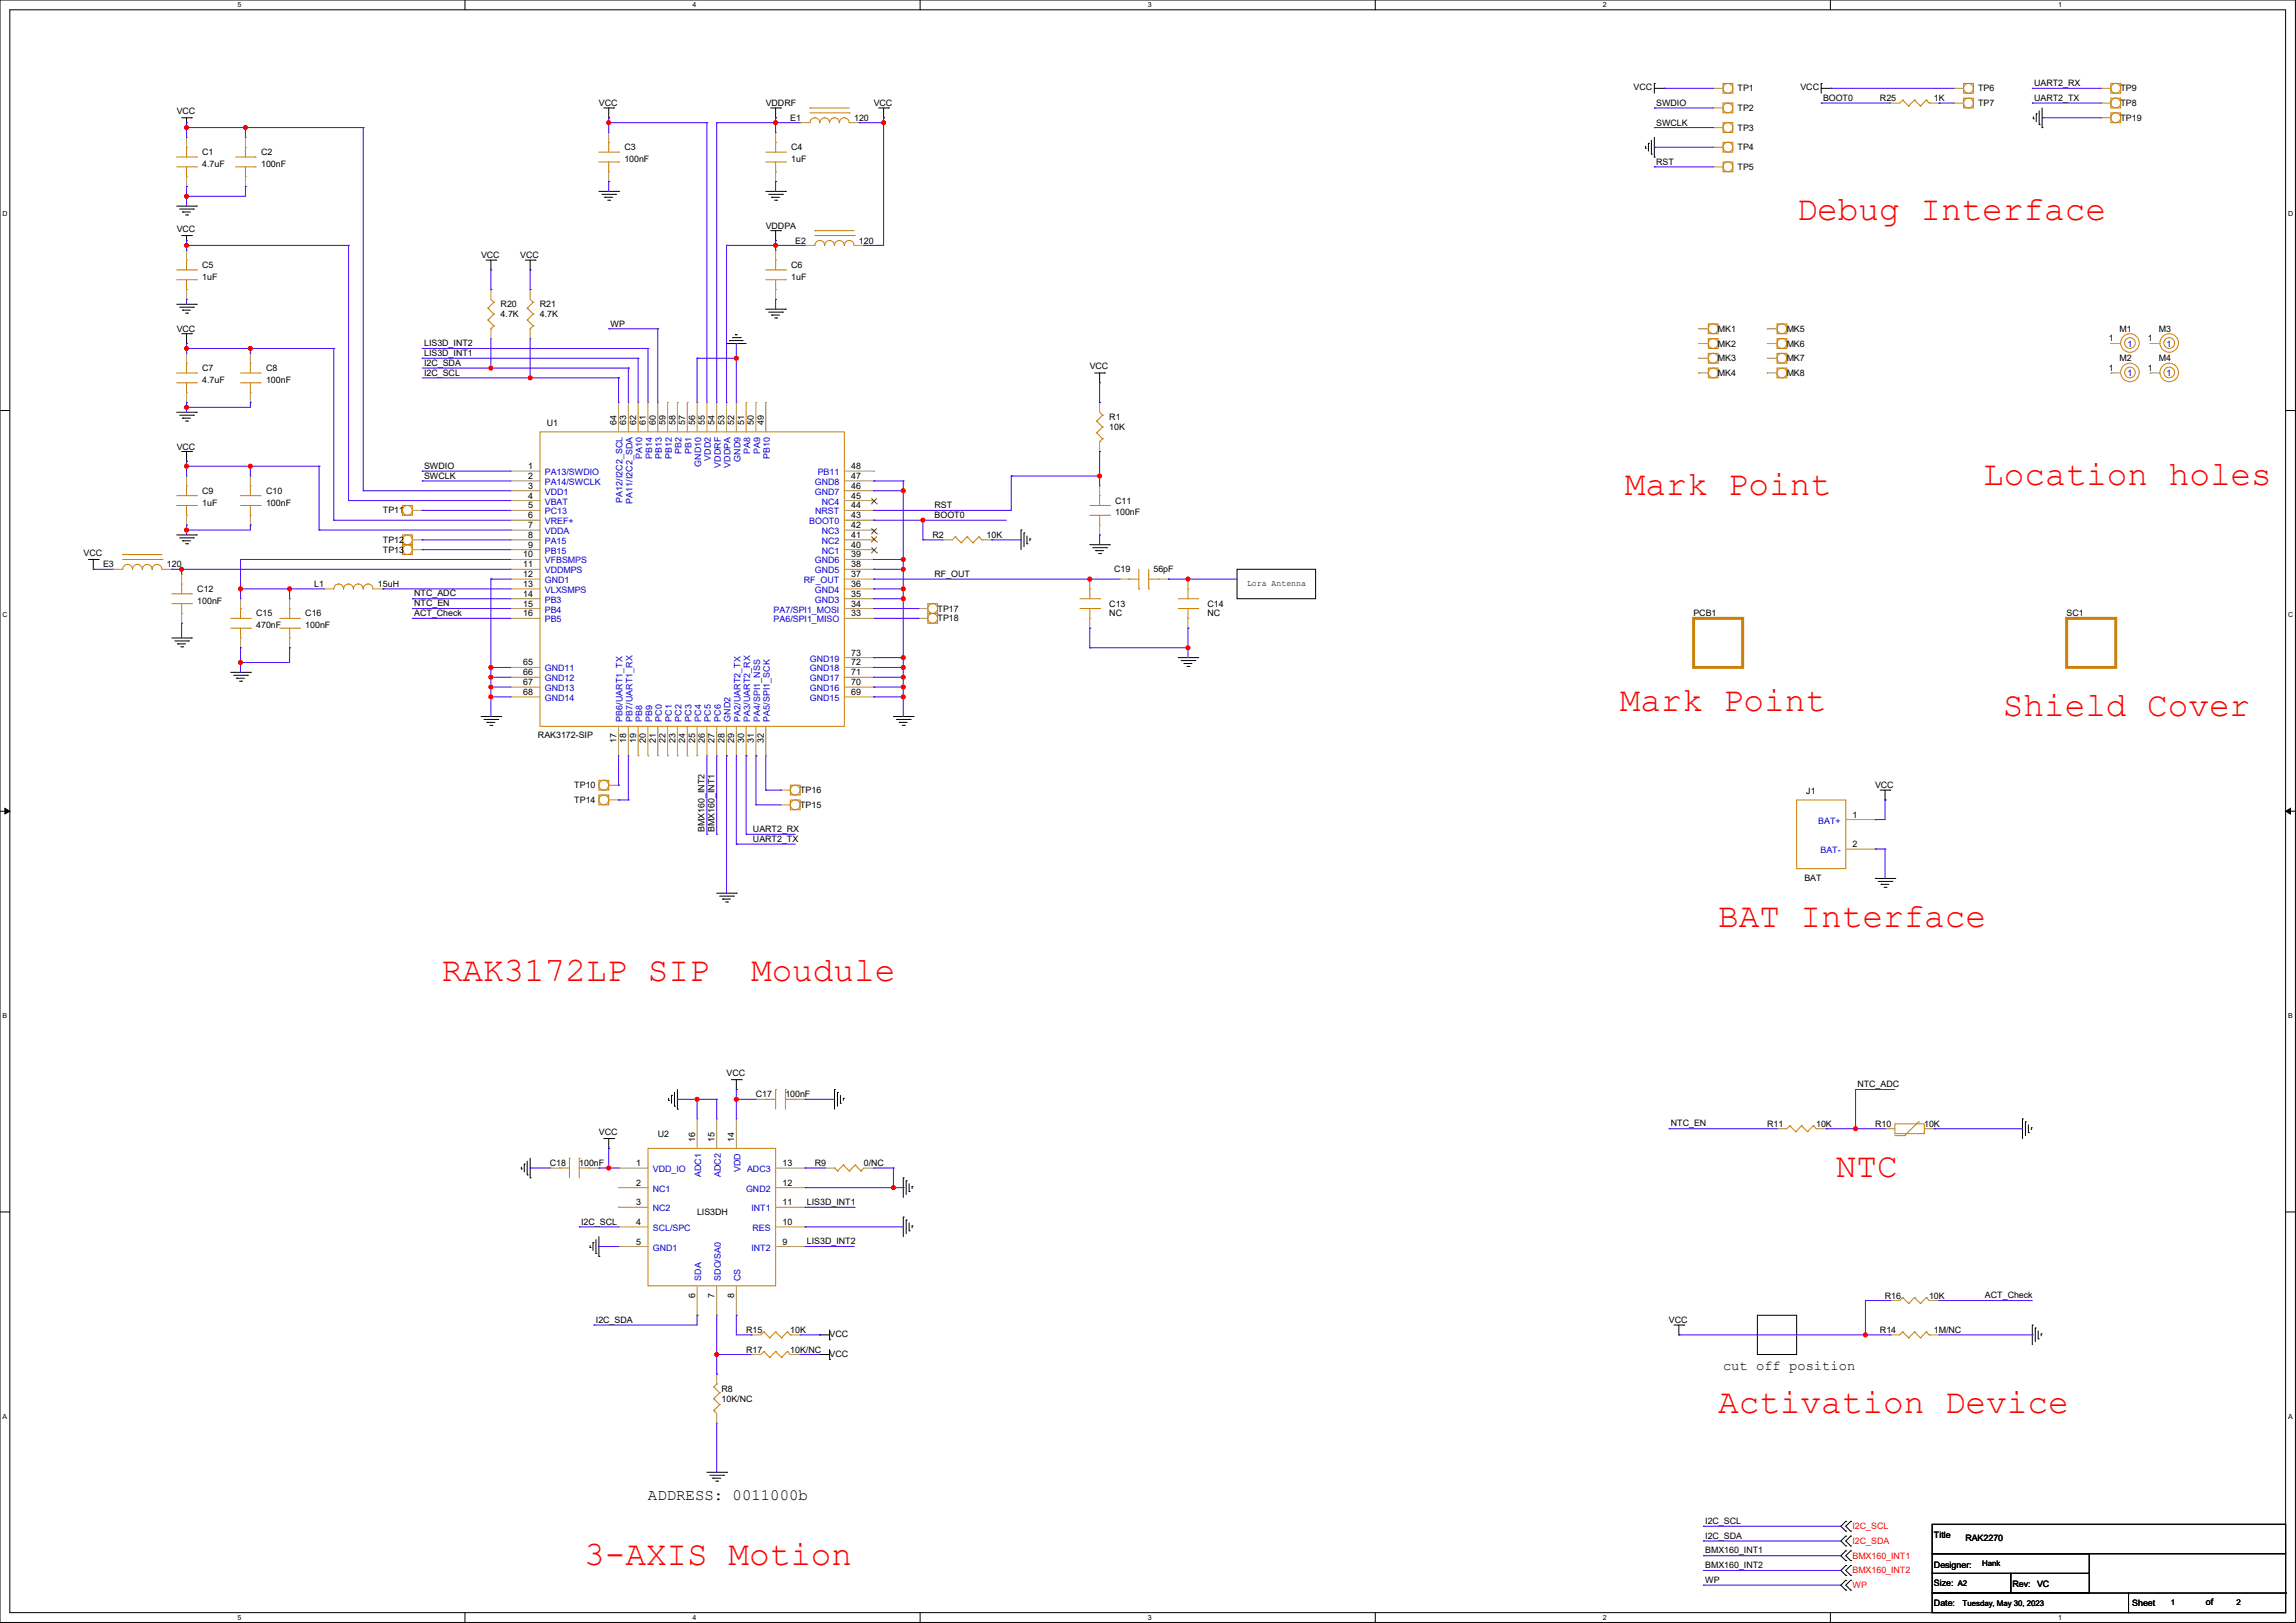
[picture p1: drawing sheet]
<svg xmlns="http://www.w3.org/2000/svg" width="297mm" height="210mm" viewBox="0 0 297 210" stroke-linecap="round" stroke-linejoin="round" font-family="sans-serif">
<defs><g id="words">
<g font-size="4.4" fill="#f00">
<text x="232.4" y="28.5">Debug Interface</text>
<text x="210.2" y="64">Mark Point</text>
<text x="256.5" y="62.8">Location holes</text>
<text x="209.6" y="92">Mark Point</text>
<text x="259.1" y="92.6">Shield Cover</text>
<text x="222.2" y="119.9">BAT Interface</text>
<text x="57.1" y="126.9">RAK3172LP SIP</text>
<text x="97.2" y="126.9">Moudule</text>
<text x="237.5" y="152.3">NTC</text>
<text x="222.2" y="182.8">Activation Device</text>
<text x="75.6" y="202.5">3-AXIS Motion</text>
</g>
<text font-size="2" x="83.8" y="194">ADDRESS: 0011000b</text>
<text font-size="1.8" x="222.9" y="177.3">cut off position</text>
<g font-size="1.1">
<text x="211.3" y="11.7">VCC</text>
<text x="224.8" y="11.8">TP1</text>
<text x="232.9" y="11.7">VCC</text>
<text x="255.9" y="11.8">TP6</text>
<text x="263.1" y="11.1">UART2_RX</text>
<text x="274.3" y="11.8">TP9</text>
<text x="22.9" y="14.7">VCC</text>
<text x="77.5" y="13.7">VCC</text>
<text x="99.1" y="13.7">VDDRF</text>
<text x="102.2" y="15.6">E1</text>
<text x="110.5" y="15.6">120</text>
<text x="113" y="13.7">VCC</text>
<text x="214.2" y="13.7">SWDIO</text>
<text x="214.2" y="16.3">SWCLK</text>
<text x="224.8" y="16.9">TP3</text>
<text x="224.8" y="14.4">TP2</text>
<text x="235.8" y="13.1">BOOT0</text>
<text x="243.2" y="13.1">R25</text>
<text x="250.2" y="13.1">1K</text>
<text x="255.9" y="13.7">TP7</text>
<text x="263.1" y="13">UART2_TX</text>
<text x="274.3" y="13.7">TP8</text>
<text x="274.3" y="15.6">TP19</text>
<text x="26.2" y="20.1">C1</text>
<text x="26.2" y="21.6">4.7uF</text>
<text x="33.8" y="20.1">C2</text>
<text x="33.8" y="21.6">100nF</text>
<text x="80.8" y="19.4">C3</text>
<text x="80.8" y="21">100nF</text>
<text x="102.4" y="19.4">C4</text>
<text x="102.4" y="21">1uF</text>
<text x="214.2" y="21.3">RST</text>
<text x="224.8" y="22">TP5</text>
<text x="224.8" y="19.4">TP4</text>
<text x="22.9" y="30">VCC</text>
<text x="99.1" y="29.6">VDDPA</text>
<text x="26.2" y="34.7">C5</text>
<text x="62.2" y="33.4">VCC</text>
<text x="67.3" y="33.4">VCC</text>
<text x="102.4" y="34.7">C6</text>
<text x="102.9" y="31.5">E2</text>
<text x="111.1" y="31.5">120</text>
<text x="26.2" y="36.2">1uF</text>
<text x="64.8" y="39.8">R20</text>
<text x="64.8" y="41">4.7K</text>
<text x="69.8" y="39.8">R21</text>
<text x="69.8" y="41">4.7K</text>
<text x="102.4" y="36.2">1uF</text>
<text x="22.9" y="42.9">VCC</text>
<text x="54.9" y="47.3">I2C_SDA</text>
<text x="54.9" y="46">LIS3D_INT1</text>
<text x="54.9" y="44.8">LIS3D_INT2</text>
<text x="79" y="42.3">WP</text>
<text x="141" y="47.8">VCC</text>
<text x="222.2" y="46.7">MK3</text>
<text x="222.2" y="44.8">MK2</text>
<text x="222.2" y="42.9">MK1</text>
<text x="231.1" y="46.7">MK7</text>
<text x="231.1" y="44.8">MK6</text>
<text x="231.1" y="42.9">MK5</text>
<text x="272.8" y="48">1</text>
<text x="272.8" y="44.2">1</text>
<text x="274.2" y="46.7">M2</text>
<text x="274.2" y="42.9">M1</text>
<text x="277.9" y="48">1</text>
<text x="277.9" y="44.2">1</text>
<text x="279.2" y="46.7">M4</text>
<text x="279.2" y="42.9">M3</text>
<text x="26.2" y="48">C7</text>
<text x="26.2" y="49.5">4.7uF</text>
<text x="34.4" y="48">C8</text>
<text x="34.4" y="49.5">100nF</text>
<text x="54.9" y="48.6">I2C_SCL</text>
<text x="222.2" y="48.7">MK4</text>
<text x="231.1" y="48.7">MK8</text>
<text x="22.9" y="58.2">VCC</text>
<text x="70.7" y="55.1">U1</text>
<text x="79.7" y="55" transform="rotate(-90 79.7 55)">64</text>
<text x="81" y="55" transform="rotate(-90 81 55)">63</text>
<text x="82.3" y="55" transform="rotate(-90 82.3 55)">62</text>
<text x="83.6" y="55" transform="rotate(-90 83.6 55)">61</text>
<text x="84.8" y="55" transform="rotate(-90 84.8 55)">60</text>
<text x="86.1" y="55" transform="rotate(-90 86.1 55)">59</text>
<text x="87.4" y="55" transform="rotate(-90 87.4 55)">58</text>
<text x="88.6" y="55" transform="rotate(-90 88.6 55)">57</text>
<text x="89.9" y="55" transform="rotate(-90 89.9 55)">56</text>
<text x="91.2" y="55" transform="rotate(-90 91.2 55)">55</text>
<text x="92.4" y="55" transform="rotate(-90 92.4 55)">54</text>
<text x="93.7" y="55" transform="rotate(-90 93.7 55)">53</text>
<text x="95" y="55" transform="rotate(-90 95 55)">52</text>
<text x="96.3" y="55" transform="rotate(-90 96.3 55)">51</text>
<text x="97.5" y="55" transform="rotate(-90 97.5 55)">50</text>
<text x="98.8" y="55" transform="rotate(-90 98.8 55)">49</text>
<text x="143.5" y="54.4">R1</text>
<text x="143.5" y="55.6">10K</text>
<text x="26.2" y="63.9">C9</text>
<text x="26.2" y="65.4">1uF</text>
<text x="34.4" y="63.9">C10</text>
<text x="34.4" y="65.4">100nF</text>
<text x="54.9" y="60.7">SWDIO</text>
<text x="54.9" y="62">SWCLK</text>
<text x="68.3" y="60.7">1</text>
<text x="68.3" y="62">2</text>
<text x="68.3" y="63.2">3</text>
<text x="68.3" y="64.5">4</text>
<text x="68.3" y="65.8">5</text>
<text x="110.1" y="65.8">44</text>
<text x="110.1" y="64.5">45</text>
<text x="110.1" y="63.2">46</text>
<text x="110.1" y="62">47</text>
<text x="110.1" y="60.7">48</text>
<text x="120.9" y="65.8">RST</text>
<text x="144.3" y="65.2">C11</text>
<text x="10.8" y="71.9">VCC</text>
<text x="49.5" y="66.4">TP11</text>
<text x="49.5" y="70.2">TP12</text>
<text x="49.5" y="71.5">TP13</text>
<text x="68.3" y="67">6</text>
<text x="68.3" y="68.3">7</text>
<text x="68.3" y="69.6">8</text>
<text x="68.3" y="70.9">9</text>
<text x="110.1" y="70.9">40</text>
<text x="110.1" y="69.6">41</text>
<text x="110.1" y="68.3">42</text>
<text x="110.1" y="67">43</text>
<text x="120.6" y="69.6">R2</text>
<text x="120.9" y="67.1">BOOT0</text>
<text x="127.6" y="69.6">10K</text>
<text x="144.3" y="66.7">100nF</text>
<text x="13.3" y="73.4">E3</text>
<text x="21.6" y="73.4">120</text>
<text x="25.5" y="76.6">C12</text>
<text x="40.6" y="76">L1</text>
<text x="48.9" y="76">15uH</text>
<text x="53.6" y="77.2">NTC_ADC</text>
<text x="67.7" y="72.1">10</text>
<text x="67.7" y="73.4">11</text>
<text x="67.7" y="74.7">12</text>
<text x="67.7" y="75.9">13</text>
<text x="67.7" y="77.2">14</text>
<text x="110.1" y="77.2">35</text>
<text x="110.1" y="75.9">36</text>
<text x="110.1" y="74.7">37</text>
<text x="110.1" y="73.4">38</text>
<text x="110.1" y="72.1">39</text>
<text x="120.9" y="74.6">RF_OUT</text>
<text x="144.1" y="74.1">C19</text>
<text x="149.2" y="74.1">56pF</text>
<text x="161.3" y="75.8">Lora Antenna</text>
<text x="25.5" y="78.1">100nF</text>
<text x="33.1" y="79.8">C15</text>
<text x="33.1" y="81.3">470nF</text>
<text x="39.5" y="79.8">C16</text>
<text x="39.5" y="81.3">100nF</text>
<text x="53.6" y="78.4">NTC_EN</text>
<text x="53.6" y="79.7">ACT_Check</text>
<text x="67.7" y="78.5">15</text>
<text x="67.7" y="79.7">16</text>
<text x="110.1" y="79.7">33</text>
<text x="110.1" y="78.5">34</text>
<text x="121.3" y="80.4">TP18</text>
<text x="121.3" y="79.1">TP17</text>
<text x="143.5" y="78.5">C13</text>
<text x="143.5" y="79.8">NC</text>
<text x="156.2" y="78.5">C14</text>
<text x="156.2" y="79.8">NC</text>
<text x="219.1" y="79.8">PCB1</text>
<text x="267.3" y="79.8">SC1</text>
<text x="67.7" y="86.1">65</text>
<text x="67.7" y="87.4">66</text>
<text x="67.7" y="88.6">67</text>
<text x="67.7" y="89.9">68</text>
<text x="110.1" y="89.9">69</text>
<text x="110.1" y="88.6">70</text>
<text x="110.1" y="87.4">71</text>
<text x="110.1" y="86.1">72</text>
<text x="110.1" y="84.8">73</text>
<text x="69.6" y="95.5">RAK3172-SIP</text>
<text x="74.3" y="102">TP10</text>
<text x="79.7" y="96.2" transform="rotate(-90 79.7 96.2)">17</text>
<text x="81" y="96.2" transform="rotate(-90 81 96.2)">18</text>
<text x="82.3" y="96.2" transform="rotate(-90 82.3 96.2)">19</text>
<text x="83.6" y="96.2" transform="rotate(-90 83.6 96.2)">20</text>
<text x="84.8" y="96.2" transform="rotate(-90 84.8 96.2)">21</text>
<text x="86.1" y="96.2" transform="rotate(-90 86.1 96.2)">22</text>
<text x="87.4" y="96.2" transform="rotate(-90 87.4 96.2)">23</text>
<text x="88.6" y="96.2" transform="rotate(-90 88.6 96.2)">24</text>
<text x="89.9" y="96.2" transform="rotate(-90 89.9 96.2)">25</text>
<text x="91.2" y="96.2" transform="rotate(-90 91.2 96.2)">26</text>
<text x="92.4" y="96.2" transform="rotate(-90 92.4 96.2)">27</text>
<text x="93.7" y="96.2" transform="rotate(-90 93.7 96.2)">28</text>
<text x="95" y="96.2" transform="rotate(-90 95 96.2)">29</text>
<text x="96.3" y="96.2" transform="rotate(-90 96.3 96.2)">30</text>
<text x="97.5" y="96.2" transform="rotate(-90 97.5 96.2)">31</text>
<text x="98.8" y="96.2" transform="rotate(-90 98.8 96.2)">32</text>
<text x="242.5" y="102">VCC</text>
<text x="74.3" y="103.9">TP14</text>
<text x="91.1" y="107.7" transform="rotate(-90 91.1 107.7)">BMX160_INT2</text>
<text x="92.4" y="107.7" transform="rotate(-90 92.4 107.7)">BMX160_INT1</text>
<text x="97.4" y="107.6">UART2_RX</text>
<text x="103.5" y="102.6">TP16</text>
<text x="103.5" y="104.5">TP15</text>
<text x="233.7" y="102.8">J1</text>
<text x="239.6" y="105.8">1</text>
<text x="97.4" y="108.9">UART2_TX</text>
<text x="233.4" y="113.9">BAT</text>
<text x="239.6" y="109.6">2</text>
<text x="94" y="139.2">VCC</text>
<text x="97.8" y="142">C17</text>
<text x="101.6" y="142">100nF</text>
<text x="240.3" y="140.7">NTC_ADC</text>
<text x="77.5" y="146.8">VCC</text>
<text x="85.1" y="147.1">U2</text>
<text x="89.9" y="147.7" transform="rotate(-90 89.9 147.7)">16</text>
<text x="92.4" y="147.7" transform="rotate(-90 92.4 147.7)">15</text>
<text x="95" y="147.7" transform="rotate(-90 95 147.7)">14</text>
<text x="216.1" y="145.7">NTC_EN</text>
<text x="228.6" y="145.8">R11</text>
<text x="234.9" y="145.8">10K</text>
<text x="242.5" y="145.8">R10</text>
<text x="248.9" y="145.8">10K</text>
<text x="71.1" y="150.9">C18</text>
<text x="74.9" y="150.9">100nF</text>
<text x="82.3" y="150.9">1</text>
<text x="82.3" y="153.4">2</text>
<text x="82.3" y="155.9">3</text>
<text x="101.2" y="150.9">13</text>
<text x="101.2" y="153.4">12</text>
<text x="101.2" y="155.9">11</text>
<text x="104.4" y="155.9">LIS3D_INT1</text>
<text x="105.4" y="150.9">R9</text>
<text x="111.7" y="150.9">0/NC</text>
<text x="75.2" y="158.4">I2C_SCL</text>
<text x="82.3" y="158.5">4</text>
<text x="82.3" y="161">5</text>
<text x="90.2" y="157.2">LIS3DH</text>
<text x="101.2" y="158.5">10</text>
<text x="101.2" y="161">9</text>
<text x="104.4" y="161">LIS3D_INT2</text>
<text x="89.9" y="167.9" transform="rotate(-90 89.9 167.9)">6</text>
<text x="92.4" y="167.9" transform="rotate(-90 92.4 167.9)">7</text>
<text x="95" y="167.9" transform="rotate(-90 95 167.9)">8</text>
<text x="256.8" y="168">ACT_Check</text>
<text x="77.1" y="171.1">I2C_SDA</text>
<text x="96.5" y="172.5">R15</text>
<text x="102.2" y="172.5">10K</text>
<text x="107.3" y="173">VCC</text>
<text x="215.9" y="171.2">VCC</text>
<text x="243.2" y="172.5">R14</text>
<text x="243.8" y="168">R16</text>
<text x="249.5" y="168">10K</text>
<text x="250.2" y="172.5">1M/NC</text>
<text x="96.5" y="175">R17</text>
<text x="102.2" y="175">10K/NC</text>
<text x="107.3" y="175.5">VCC</text>
<text x="93.3" y="180.1">R8</text>
<text x="93.3" y="181.4">10K/NC</text>
<text x="220.6" y="197.2">I2C_SCL</text>
<text x="220.6" y="199.1">I2C_SDA</text>
<text x="220.6" y="201">BMX160_INT1</text>
<text x="220.6" y="202.9">BMX160_INT2</text>
<text x="250.2" y="199">Title</text>
<text x="250.2" y="202.8">Designer:</text>
<text x="254.2" y="199.4">RAK2270</text>
<text x="220.6" y="204.9">WP</text>
<text x="250.2" y="205.2">Size:</text>
<text x="250.2" y="207.8">Date:</text>
<text x="260.3" y="205.4">Rev:</text>
<text x="263.5" y="205.4">VC</text>
<text x="275.8" y="207.8">Sheet</text>
<text x="285.3" y="207.7">of</text>
</g>
<g font-size="1.1" fill="#00c">
<text x="275.2" y="44.8">1</text>
<text x="280.3" y="44.8">1</text>
<text x="275.2" y="48.7">1</text>
<text x="280.3" y="48.7">1</text>
<text x="83.1" y="59.4" transform="rotate(-90 83.1 59.4)">PA10</text>
<text x="84.3" y="59.4" transform="rotate(-90 84.3 59.4)">PB14</text>
<text x="85.6" y="59.4" transform="rotate(-90 85.6 59.4)">PB13</text>
<text x="86.9" y="59.4" transform="rotate(-90 86.9 59.4)">PB12</text>
<text x="88.2" y="58.7" transform="rotate(-90 88.2 58.7)">PB2</text>
<text x="89.4" y="58.7" transform="rotate(-90 89.4 58.7)">PB1</text>
<text x="92" y="59.6" transform="rotate(-90 92 59.6)">VDD2</text>
<text x="95.8" y="59.7" transform="rotate(-90 95.8 59.7)">GND9</text>
<text x="97" y="58.7" transform="rotate(-90 97 58.7)">PA8</text>
<text x="98.3" y="58.7" transform="rotate(-90 98.3 58.7)">PA9</text>
<text x="99.6" y="59.4" transform="rotate(-90 99.6 59.4)">PB10</text>
<text x="70.5" y="61.5">PA13/SWDIO</text>
<text x="70.5" y="62.7">PA14/SWCLK</text>
<text x="70.5" y="64">VDD1</text>
<text x="70.5" y="65.3">VBAT</text>
<text x="80.5" y="65" transform="rotate(-90 80.5 65)">PA12/I2C2_SCL</text>
<text x="81.8" y="65.2" transform="rotate(-90 81.8 65.2)">PA11/I2C2_SDA</text>
<text x="90.7" y="60.4" transform="rotate(-90 90.7 60.4)">GND10</text>
<text x="93.2" y="60.5" transform="rotate(-90 93.2 60.5)">VDDRF</text>
<text x="94.5" y="60.5" transform="rotate(-90 94.5 60.5)">VDDPA</text>
<text x="105.4" y="64">GND7</text>
<text x="105.4" y="62.7">GND8</text>
<text x="105.8" y="61.5">PB11</text>
<text x="106.3" y="65.3">NC4</text>
<text x="70.5" y="66.6">PC13</text>
<text x="70.5" y="67.8">VREF+</text>
<text x="70.5" y="69.1">VDDA</text>
<text x="70.5" y="70.4">PA15</text>
<text x="70.5" y="71.6">PB15</text>
<text x="104.7" y="67.8">BOOT0</text>
<text x="105.5" y="66.6">NRST</text>
<text x="106.3" y="71.6">NC1</text>
<text x="106.3" y="70.4">NC2</text>
<text x="106.3" y="69.1">NC3</text>
<text x="70.5" y="72.9">VFBSMPS</text>
<text x="70.5" y="74.2">VDDMPS</text>
<text x="70.5" y="75.4">GND1</text>
<text x="70.5" y="76.7">VLXSMPS</text>
<text x="70.5" y="78">PB3</text>
<text x="104" y="75.4">RF_OUT</text>
<text x="105.4" y="78">GND3</text>
<text x="105.4" y="76.7">GND4</text>
<text x="105.4" y="74.2">GND5</text>
<text x="105.4" y="72.9">GND6</text>
<text x="70.5" y="79.3">PB4</text>
<text x="70.5" y="80.5">PB5</text>
<text x="100.1" y="80.5">PA6/SPI1_MISO</text>
<text x="100.1" y="79.3">PA7/SPI1_MOSI</text>
<text x="70.5" y="86.9">GND11</text>
<text x="70.5" y="88.1">GND12</text>
<text x="70.5" y="89.4">GND13</text>
<text x="104.8" y="89.4">GND16</text>
<text x="104.8" y="88.1">GND17</text>
<text x="104.8" y="86.9">GND18</text>
<text x="104.8" y="85.6">GND19</text>
<text x="70.5" y="90.7">GND14</text>
<text x="80.5" y="93.4" transform="rotate(-90 80.5 93.4)">PB6/UART1_TX</text>
<text x="81.8" y="93.4" transform="rotate(-90 81.8 93.4)">PB7/UART1_RX</text>
<text x="83.1" y="93.4" transform="rotate(-90 83.1 93.4)">PB8</text>
<text x="84.3" y="93.4" transform="rotate(-90 84.3 93.4)">PB9</text>
<text x="85.6" y="93.4" transform="rotate(-90 85.6 93.4)">PC0</text>
<text x="86.9" y="93.4" transform="rotate(-90 86.9 93.4)">PC1</text>
<text x="88.2" y="93.4" transform="rotate(-90 88.2 93.4)">PC2</text>
<text x="89.4" y="93.4" transform="rotate(-90 89.4 93.4)">PC3</text>
<text x="90.7" y="93.4" transform="rotate(-90 90.7 93.4)">PC4</text>
<text x="92" y="93.4" transform="rotate(-90 92 93.4)">PC5</text>
<text x="93.2" y="93.4" transform="rotate(-90 93.2 93.4)">PC6</text>
<text x="94.5" y="93.4" transform="rotate(-90 94.5 93.4)">GND2</text>
<text x="95.8" y="93.4" transform="rotate(-90 95.8 93.4)">PA2/UART2_TX</text>
<text x="97" y="93.4" transform="rotate(-90 97 93.4)">PA3/UART2_RX</text>
<text x="98.3" y="93.4" transform="rotate(-90 98.3 93.4)">PA4/SPI1_NSS</text>
<text x="99.6" y="93.4" transform="rotate(-90 99.6 93.4)">PA5/SPI1_SCK</text>
<text x="104.8" y="90.7">GND15</text>
<text x="235.2" y="106.6">BAT+</text>
<text x="235.5" y="110.4">BAT-</text>
<text x="84.4" y="151.6">VDD_IO</text>
<text x="84.4" y="154.2">NC1</text>
<text x="90.7" y="152.3" transform="rotate(-90 90.7 152.3)">ADC1</text>
<text x="93.2" y="152.3" transform="rotate(-90 93.2 152.3)">ADC2</text>
<text x="95.8" y="151.7" transform="rotate(-90 95.8 151.7)">VDD</text>
<text x="96.5" y="154.2">GND2</text>
<text x="96.6" y="151.6">ADC3</text>
<text x="84.4" y="156.7">NC2</text>
<text x="84.4" y="159.3">SCL/SPC</text>
<text x="84.4" y="161.8">GND1</text>
<text x="97.2" y="156.7">INT1</text>
<text x="97.2" y="161.8">INT2</text>
<text x="97.3" y="159.3">RES</text>
<text x="90.7" y="165.7" transform="rotate(-90 90.7 165.7)">SDA</text>
<text x="93.2" y="165.7" transform="rotate(-90 93.2 165.7)">SDO/SA0</text>
<text x="95.8" y="165.7" transform="rotate(-90 95.8 165.7)">CS</text>
</g>
<g font-size="1.1" fill="#f00">
<text x="239.6" y="197.9">I2C_SCL</text>
<text x="239.6" y="199.8">I2C_SDA</text>
<text x="239.6" y="201.7">BMX160_INT1</text>
<text x="239.6" y="203.6">BMX160_INT2</text>
<text x="239.6" y="205.5">WP</text>
</g>
<g font-size="1">
<text x="256.4" y="202.6">Hank</text>
<text x="253.2" y="205.3">A2</text>
<text x="253.9" y="207.8">Tuesday, May 30, 2023</text>
<text x="280.8" y="207.7">1</text>
<text x="289.3" y="207.7">2</text>
</g>
<g font-size=".9">
<text x="30.7" y=".9">5</text>
<text x="89.6" y=".9">4</text>
<text x="148.5" y=".9">3</text>
<text x="207.3" y=".9">2</text>
<text x="266.2" y=".9">1</text>
<text x=".3" y="28">D</text>
<text x="296" y="28">D</text>
<text x=".3" y="79.8">C</text>
<text x="296" y="79.8">C</text>
<text x=".3" y="131.7">B</text>
<text x="296" y="131.7">B</text>
<text x=".3" y="183.5">A</text>
<text x="296" y="183.5">A</text>
<text x="30.7" y="209.6">5</text>
<text x="89.6" y="209.6">4</text>
<text x="148.5" y="209.6">3</text>
<text x="207.3" y="209.6">2</text>
<text x="266.2" y="209.6">1</text>
</g>
</g></defs>
<path d="M0 0h296.9v209.9h-296.9zM1.3 1.3h294.4v207.4h-294.4z" fill="none" stroke="#000" stroke-width=".13"/>
<g fill="#fff">
<path d="M30.7 .1h.5v1h-.5z"/>
<path d="M30.7 208.8h.5v1h-.5z"/>
</g>
<path d="M60.1 0v1.3M60.1 208.7v1.2" fill="none" stroke="#000" stroke-width=".13"/>
<g fill="#fff">
<path d="M89.6 .1h.5v1h-.5z"/>
<path d="M89.6 208.8h.5v1h-.5z"/>
</g>
<path d="M119 0v1.3M119 208.7v1.2" fill="none" stroke="#000" stroke-width=".13"/>
<g fill="#fff">
<path d="M148.5 .1h.4v1h-.4z"/>
<path d="M148.5 208.8h.4v1h-.4z"/>
</g>
<path d="M177.9 0v1.3M177.9 208.7v1.2" fill="none" stroke="#000" stroke-width=".13"/>
<g fill="#fff">
<path d="M207.3 .1h.5v1h-.5z"/>
<path d="M207.3 208.8h.5v1h-.5z"/>
</g>
<path d="M236.8 0v1.3M236.8 208.7v1.2" fill="none" stroke="#000" stroke-width=".13"/>
<g fill="#fff">
<path d="M266.2 .1h.5v1h-.5z"/>
<path d="M266.2 208.8h.5v1h-.5z"/>
<path d="M.3 27.2h.7v1h-.7z"/>
<path d="M296 27.2h.6v1h-.6z"/>
<path d="M.3 79h.7v1.1h-.7z"/>
<path d="M296 79h.6v1.1h-.6z"/>
</g>
<path d="M0 53.1h1.3M295.7 53.1h1.2" fill="none" stroke="#000" stroke-width=".13"/>
<g fill="#fff">
<path d="M.3 130.9h.6v1h-.6z"/>
<path d="M296 130.9h.6v1h-.6z"/>
</g>
<path d="M0 105h1.3M295.7 105h1.2" fill="none" stroke="#000" stroke-width=".13"/>
<path d="M.6 104.6l.7 .4-.7 .3zM295.7 105l.6-.4v.7z" fill="#000" stroke="#000" stroke-width=".13"/>
<g fill="#fff">
<path d="M.3 182.7h.6v1h-.6z"/>
<path d="M296 182.7h.6v1h-.6z"/>
</g>
<g fill="none" stroke="#000" stroke-width=".13">
<path d="M23.5 15.2h1.3M24.1 16.5h.1M24.1 15.2v1.3M24.8 15.2h.1M78.1 14h1.3M78.7 15.2h.1M78.7 14v1.2M79.4 14h.1M99.7 14h1.3M100.3 15.2h.1M100.3 14v1.2M101 14h.1"/>
<path d="M113.7 14h1.2M114.3 15.2h.1M114.3 14v1.2M114.9 14h.1M212.9 19.2h.1M212.9 18.9v.3M213.2 18.5h.1M213.2 18.5v1.1M213.6 19.9h.1M213.6 18.2v1.7M214 10.8h.1M214 11.4h1.3"/>
<path d="M214 10.8v1.3M214 17.8v2.5M215.3 11.4h.1M235.6 10.8h.1M235.6 11.4h1.3M235.6 10.8v1.3M236.9 11.4h.1M263 15.4h.1M263 15.1v.3M263.4 14.7h.1M263.4 14.7v1M263.8 16.1h.1"/>
<path d="M263.8 14.4v1.7M264.2 16.5h.1M264.2 14v2.5M22.9 26.7h2.5M22.9 39.4h2.5M23.2 27.1h1.8M23.2 39.8h1.8M23.5 30.5h1.3M23.6 27.4h.1M23.6 27.4h1M24 27.8h.3M24.1 31.7h.1"/>
<path d="M24.1 30.5v1.2M24.3 27.8h.1M24.8 30.5h.1M25 27.1h.1M25 39.8h.1M25.4 26.7h.1M25.4 39.4h.1M62.9 33.7h1.2M63.5 34.9h.1M63.5 33.7v1.2M64.1 33.7h.1M67.9 33.7h1.3"/>
<path d="M68.6 34.9h.1M68.6 33.7v1.2M69.2 33.7h.1M77.5 24.8h2.5M77.9 25.1h1.7M78.2 25.5h.1M78.2 25.5h1M78.6 25.9h.3M78.9 25.9h.1M79.6 25.1h.1M80 24.8h.1M99.1 24.8h2.5"/>
<path d="M99.4 25.1h1.8M99.7 29.8h1.3M99.8 25.5h.1M99.8 25.5h1M100.2 25.9h.3M100.3 31.1h.1M100.3 29.8v1.3M100.5 25.9h.1M101 29.8h.1M101.2 25.1h.1M101.6 24.8h.1M214 20.3h.1"/>
<path d="M22.9 53.3h2.5M23.2 53.7h1.8M23.5 43.2h1.3M23.5 58.4h1.3M23.6 40.1h.1M23.6 54.1h.1M23.6 40.1h1M23.6 54.1h1M24 40.5h.3M24 54.5h.3M24.1 44.4h.1M24.1 59.7h.1"/>
<path d="M24.1 43.2v1.2M24.1 58.4v1.3M24.3 40.5h.1M24.3 54.5h.1M24.8 43.2h.1M24.8 58.4h.1M25 53.7h.1M25.4 53.3h.1M94 44.4h.1M94 44.4h2.5M94.4 44.1h.1M94.4 44.1h1.7"/>
<path d="M94.7 43.7h1.1M95.1 43.3h.1M95.1 43.3h.3M95.8 43.7h.1M99.1 40h2.5M99.4 40.4h1.8M99.8 40.8h.1M99.8 40.8h1M100.2 41.1h.3M100.5 41.1h.1M101.2 40.4h.1M101.6 40h.1"/>
<path d="M141.6 48.3h1.3M142.2 49.5h.1M142.2 48.3v1.2M142.9 48.3h.1M11.4 72.4h1.3M12.1 73.7h.1M12.1 72.4v1.3M12.7 72.4h.1M22.9 69.2h2.5M23.2 69.6h1.8M23.6 70h.1M23.6 70h1"/>
<path d="M24 70.4h.3M24.3 70.4h.1M25 69.6h.1M25.4 69.2h.1M132.1 68.6h.1M132.1 68.6v2.5M132.5 69h.1M132.5 69v1.7M132.8 70.4h.1M132.8 69.3v1.1M133.2 69.7h.1M133.2 69.7v.3"/>
<path d="M141 70.5h2.5M141.4 70.9h1.7M141.7 71.2h.1M141.7 71.2h1M142.1 71.6h.3M142.4 71.6h.1M143.1 70.9h.1M143.5 70.5h.1M160 73.7h10.2v3.8h-10.2zM22.2 82.5h2.6M22.6 82.9h1.8M23 83.3h.1"/>
<path d="M23 83.3h1M23.4 83.7h.2M23.6 83.7h.1M24.4 82.9h.1M24.8 82.5h.1M29.8 87h2.6M30.2 87.4h1.8M30.6 87.8h.1M30.6 87.8h1M31 88.1h.2M31.2 88.1h.1M32 87.4h.1"/>
<path d="M32.4 87h.1M62.2 92.7h2.6M62.6 93.1h1.8M63 93.5h.1M63 93.5h1M63.4 93.9h.2M63.6 93.9h.1M64.4 93.1h.1M64.8 92.7h.1M115.6 92.7h2.5M116 93.1h1.7M116.3 93.5h.1"/>
<path d="M116.3 93.5h1M116.7 93.9h.3M117 93.9h.1M117.7 93.1h.1M118.1 92.7h.1M152.4 85.1h2.5M152.8 85.5h1.8M153.2 85.9h.1M153.2 85.9h1M153.5 86.2h.3M153.8 86.2h.1M154.6 85.5h.1"/>
<path d="M154.9 85.1h.1M92.7 115.6h2.5M93.1 116h1.8M93.5 116.3h.1M93.5 116.3h1M93.9 116.7h.2M94.1 116.7h.1M94.9 116h.1M95.2 115.6h.1M242.6 113.7h2.5M243 114h1.7M243.2 102.2h1.3"/>
<path d="M243.3 114.4h.1M243.3 114.4h1M243.7 114.8h.3M243.8 103.5h.1M243.8 102.2v1.3M244 114.8h.1M244.5 102.2h.1M244.7 114h.1M245.1 113.7h.1M94.6 139.7h1.3M95.2 139.7v1.3M95.9 139.7h.1"/>
<path d="M0 156.8h1.3M67.4 151.3h.1M67.4 151v.3M67.8 150.6h.1M67.8 150.6v1M68.2 152h.1M68.2 150.2v1.8M68.6 152.4h.1M68.6 149.9v2.5M78.1 147.3h1.3M78.7 148.6h.1M78.7 147.3v1.3"/>
<path d="M79.4 147.3h.1M86.5 142.4h.1M86.5 142.1v.3M86.9 141.7h.1M86.9 141.7v1M87.2 143.1h.1M87.2 141.4v1.7M87.6 143.5h.1M87.6 141v2.5M95.2 141h.1M107.9 141h.1M107.9 141v2.5"/>
<path d="M108.3 141.4h.1M108.3 141.4v1.7M108.7 142.7h.1M108.7 141.7v1M109.1 142.1h.1M109.1 142.1v.3M116.8 152.4h.1M116.8 157.5h.1M116.8 152.4v2.5M116.8 157.5v2.5M117.2 152.8h.1M117.2 157.9h.1"/>
<path d="M117.2 152.8v1.8M117.2 157.9v1.7M117.6 154.2h.1M117.6 159.3h.1M117.6 153.2v1M117.6 158.2v1.1M118 153.5h.1M118 158.6h.1M118 153.5v.3M118 158.6v.3M261.6 144.8h.1M261.6 144.8v2.5"/>
<path d="M262 145.2h.1M262 145.2v1.7M262.4 146.6h.1M262.4 145.5v1.1M262.8 145.9h.1M262.8 145.9v.3M295.7 156.8h1.2M76.3 161.4h.1M76.3 161.2v.2M76.7 160.8h.1M76.7 160.8v1M77.1 162.2h.1"/>
<path d="M77.1 160.4v1.8M77.5 162.6h.1M77.5 160v2.6M106 172.7h.1M106 175.3h.1M106 172.7h1.3M106 175.3h1.3M107.3 173.4h.1M107.3 175.9h.1M107.3 172.1v1.3M107.3 174.6v1.3M216.5 171.4h1.3"/>
<path d="M217.2 172.7h.1M217.2 171.4v1.3M217.8 171.4h.1M227.3 170.2h5.1v5.1h-5.1zM262.9 171.4h.1M262.9 171.4v2.6M263.3 171.8h.1M263.3 171.8v1.8M263.7 173.2h.1M263.7 172.2v1M264 172.6h.1M264 172.6v.2"/>
<path d="M91.4 190.5h2.6M91.8 190.9h1.8M92.2 191.3h.1M92.2 191.3h1M92.6 191.6h.2M92.8 191.6h.1M93.6 190.9h.1M94 190.5h.1M238.8 196.8h.1M238.8 198.1h.1M238.8 198.8h.1M238.8 196.8l-.7 .7 .7 .6"/>
<path d="M238.8 198.8l-.7 .6 .7 .6M239.4 198.1h.1M239.4 196.8h.1M239.4 198.8h.1M239.4 196.8l-.6 .7 .6 .6M239.4 198.8l-.6 .6 .6 .6M249.9 197.2h45.8v3.8h-45.8zM238.8 200h.1M238.8 200.7h.1M238.8 201.9h.1M238.8 202.6h.1M238.8 203.8h.1"/>
<path d="M238.8 204.5h.1M238.8 205.7h.1M238.8 200.7l-.7 .6 .7 .6M238.8 202.6l-.7 .6 .7 .6M238.8 204.5l-.7 .6 .7 .6M239.4 200h.1M239.4 201.9h.1M239.4 200.7h.1M239.4 203.8h.1M239.4 202.6h.1M239.4 205.7h.1M239.4 204.5h.1"/>
<path d="M239.4 200.7l-.6 .6 .6 .6M239.4 202.6l-.6 .6 .6 .6M239.4 204.5l-.6 .6 .6 .6M249.9 201h20.4v2.6h-20.4zM249.9 203.6h10.2v2.5h-10.2zM249.9 206.1h25.4v2.6h-25.4zM260.1 203.6h10.2v2.5h-10.2zM275.3 206.1h20.4v2.6h-20.4zM295.7 206.1h.1M295.7 201v5.1"/>
</g>
<g fill="none" stroke="#cc8006" stroke-width=".13">
<path d="M24.1 19h.1M24.1 19v1.3M31.7 19h.1M31.7 19v1.3M77.5 19.7h2.5M78.7 18.4h.1M78.7 18.4v1.3M80 19.7h.1M99.1 19.7h2.5M100.3 18.4h.1M100.3 18.4v1.3M101.6 19.7h.1"/>
<path d="M104.8 15.9a.63 .63 0 0 1 .6-.7 .63 .63 0 0 1 .6 .7 .63 .63 0 0 1 .7-.7 .63 .63 0 0 1 .6 .7 .63 .63 0 0 1 .7-.7h-.1a.63 .63 0 0 1 .7 .7M104.8 14h.1M104.8 14h5.1M104.8 14.6h5.1M108.6 15.9a.63 .63 0 0 1 .6-.7 .63 .63 0 0 1 .6 .7M109.9 14.6h.1M222.9 15.9h1.3v1.2h-1.3zM222.9 10.8h1.3v1.3h-1.3zM222.9 13.3h1.3v1.3h-1.3zM222.9 18.4h1.3v1.3h-1.3zM246.1 13h.1M246.1 13l-.4 .3"/>
<path d="M246.1 13l.8 .7M246.9 13.7h.1M247.6 13h.1M247.6 13l-.7 .7M247.6 13l.8 .7M248.4 13.7h.1M249.2 13h.1M249.2 13l-.8 .7M249.2 13l.4 .3M249.6 13.3h.1M254 12.7h1.3v1.3h-1.3zM254 10.8h1.3v1.3h-1.3z"/>
<path d="M273 12.7h1.3v1.3h-1.3zM273 14.6h1.3v1.3h-1.3zM273 10.8h1.3v1.3h-1.3zM22.9 36.2h2.5M22.9 34.9h2.5M22.9 21.6h2.5M22.9 20.3h2.5M24.1 33.7h.1M24.1 37.5h.1M24.1 22.9h.1M24.1 21.6v1.3M24.1 33.7v1.2"/>
<path d="M24.1 36.2v1.3M25.4 36.2h.1M25.4 34.9h.1M25.4 21.6h.1M25.4 20.3h.1M30.5 21.6h2.5M30.5 20.3h2.5M31.7 22.9h.1M31.7 21.6v1.3M33 21.6h.1M33 20.3h.1M63.1 39.9h.1"/>
<path d="M63.1 39.9l.8 .7M63.5 38.7l.4 .4M63.9 39.1h.1M63.9 39.1l-.8 .8M68.2 39.9h.1M68.2 39.9l.8 .7M68.6 38.7l.4 .4M69 39.1h.1M69 39.1l-.8 .8M77.5 21h2.5M78.7 22.2h.1M78.7 21v1.2"/>
<path d="M80 21h.1M99.1 36.2h2.5M99.1 34.9h2.5M99.1 21h2.5M100.3 22.2h.1M100.3 33.7h.1M100.3 37.5h.1M100.3 21v1.2M100.3 33.7v1.2M100.3 36.2v1.3M101.6 21h.1M101.6 36.2h.1"/>
<path d="M101.6 34.9h.1M105.4 31.7v.1a.63 .63 0 0 1 .6-.7 .63 .63 0 0 1 .7 .7v-.1M105.4 29.8h.1M105.4 29.8h5.1M105.4 30.5h5.1M106.7 31.7v.1a.63 .63 0 0 1 .6-.7 .63 .63 0 0 1 .6 .7 .63 .63 0 0 1 .7-.7 .63 .63 0 0 1 .6 .7 .63 .63 0 0 1 .7-.7 .63 .63 0 0 1 .6 .7v-.1M110.5 30.5h.1M222.9 21h1.3v1.2h-1.3zM22.9 49.5h2.5M22.9 48.3h2.5M24.1 47h.1M24.1 50.8h.1"/>
<path d="M24.1 47v1.3M24.1 49.5v1.3M25.4 49.5h.1M25.4 48.3h.1M31.1 49.5h2.6M31.1 48.3h2.6M32.4 47h.1M32.4 50.8h.1M32.4 47v1.3M32.4 49.5v1.3M33.7 49.5h.1M33.7 48.3h.1"/>
<path d="M63.1 41.4h.1M63.1 41.4l.8 .8M63.5 42.5h.1M63.9 40.6h.1M63.9 42.2h.1M63.9 40.6l-.8 .8M63.9 42.2l-.4 .3M68.2 41.4h.1M68.2 41.4l.8 .8M68.6 42.5h.1M69 40.6h.1M69 42.2h.1"/>
<path d="M69 40.6l-.8 .8M69 42.2l-.4 .3M69.8 55.9h39.4v38.1h-39.4zM141.9 54.5h.1M141.9 56h.1M141.9 54.5l.7 .7M141.9 56l.7 .8M142.2 57.1h.1M142.2 53.3l.4 .4M142.6 53.7h.1M142.6 55.2h.1M142.6 56.8h.1"/>
<path d="M142.6 53.7l-.7 .8M142.6 55.2l-.7 .8M142.6 56.8l-.4 .3M221 45.7h1.2v1.3h-1.2zM221 43.8h1.2v1.3h-1.2zM221 41.9h1.2v1.3h-1.2zM221 47.6h1.2v1.3h-1.2zM229.9 47.6h1.2v1.3h-1.2zM229.9 45.7h1.2v1.3h-1.2zM229.9 43.8h1.2v1.3h-1.2zM229.9 41.9h1.2v1.3h-1.2zM15.9 73.7a.63 .63 0 0 1 .6-.7 .63 .63 0 0 1 .6 .7 .63 .63 0 0 1 .7-.7 .63 .63 0 0 1 .6 .7 .63 .63 0 0 1 .7-.7h-.1a.63 .63 0 0 1 .7 .7"/>
<path d="M15.9 71.8h.1M15.9 71.8h5.1M15.9 72.4h5.1M19.7 73.7a.63 .63 0 0 1 .6-.7 .63 .63 0 0 1 .6 .7M21 72.4h.1M22.2 78.1h2.6M22.2 76.8h2.6M22.9 65.4h2.5M22.9 64.1h2.5M23.5 75.6h.1M23.5 79.4h.1M23.5 75.6v1.2"/>
<path d="M23.5 78.1v1.3M24.1 62.9h.1M24.1 66.7h.1M24.1 62.9v1.2M24.1 65.4v1.3M24.8 78.1h.1M24.8 76.8h.1M25.4 65.4h.1M25.4 64.1h.1M31.1 78.7h.1M31.1 65.4h2.6M31.1 64.1h2.6"/>
<path d="M31.1 78.7v1.3M32.4 62.9h.1M32.4 66.7h.1M32.4 62.9v1.2M32.4 65.4v1.3M33.7 65.4h.1M33.7 64.1h.1M37.5 78.7h.1M37.5 78.7v1.3M43.2 76.2a.63 .63 0 0 1 .6-.6 .63 .63 0 0 1 .6 .6M44.4 76.2a.63 .63 0 0 1 .7-.6 .63 .63 0 0 1 .6 .6M45.7 76.2a.63 .63 0 0 1 .7-.6 .63 .63 0 0 1 .6 .6 .63 .63 0 0 1 .6-.6 .63 .63 0 0 1 .6 .6"/>
<path d="M52.1 65.4h1.2v1.3h-1.2zM52.1 69.2h1.2v1.3h-1.2zM52.1 70.5h1.2v1.3h-1.2zM120 79.4h1.3v1.2h-1.3zM120 78.1h1.3v1.3h-1.3zM123.6 69.5h.1M123.6 69.5l-.4 .3M123.6 69.5l.7 .7M124.3 70.2h.1M125.1 69.5h.1M125.1 69.5l-.8 .7M125.1 69.5l.8 .7"/>
<path d="M125.9 70.2h.1M126.6 69.5h.1M126.6 69.5l-.7 .7M126.6 69.5l.4 .3M127 69.8h.1M139.7 78.7h2.5M139.7 77.5h2.5M141 76.2h.1M141 65.4h2.5M141 76.2v1.3M141 78.7v1.3M141 66.7h2.5"/>
<path d="M142.2 78.7h.1M142.2 77.5h.1M142.2 64.1h.1M142.2 67.9h.1M142.2 64.1v1.3M142.2 66.7v1.2M143.5 66.7h.1M143.5 65.4h.1M146 74.9h.1M146 74.9h1.3M147.3 76.2h.1M147.3 73.7v2.5"/>
<path d="M148.6 76.2h.1M148.6 73.7v2.5M148.6 74.9h1.3M149.9 74.9h.1M152.4 78.7h2.5M152.4 77.5h2.5M153.7 76.2h.1M153.7 76.2v1.3M153.7 78.7v1.3M154.9 78.7h.1M154.9 77.5h.1M29.8 81.3h2.6"/>
<path d="M29.8 80h2.6M31.1 82.5h.1M31.1 81.3v1.2M32.4 81.3h.1M32.4 80h.1M36.2 81.3h2.5M36.2 80h2.5M37.5 82.5h.1M37.5 81.3v1.2M38.7 81.3h.1M38.7 80h.1M141 80h.1"/>
<path d="M153.7 80h.1M77.5 101h1.2v1.2h-1.2zM77.5 102.9h1.2v1.2h-1.2zM102.2 101.6h1.3v1.3h-1.3zM102.2 103.5h1.3v1.3h-1.3zM232.4 103.5h6.4v8.9h-6.4zM72.4 151.1h.1M72.4 151.1h1.3M73.7 149.9h.1M73.7 149.9v2.5M74.9 149.9h.1M74.9 149.9v2.5"/>
<path d="M74.9 151.1h1.3M76.2 151.1h.1M83.8 148.6h16.5v17.8h-16.5zM99.1 142.2h.1M99.1 142.2h1.2M100.3 141h.1M100.3 141v2.5M101.6 141h.1M101.6 141v2.5M101.6 142.2h1.3M102.9 142.2h.1M107.9 151.1h.1"/>
<path d="M107.9 151.1l.4 .4M108.3 151.5h.1M109.1 150.7h.1M109.1 150.7l.8 .8M109.1 150.7l-.8 .8M109.9 151.5h.1M110.6 150.7h.1M110.6 150.7l.8 .8M110.6 150.7l-.7 .8M111.4 151.5h.1M111.8 151.1l-.4 .4M231.5 145.7h.1"/>
<path d="M231.5 145.7l-.4 .3M231.5 145.7l.8 .7M232.3 146.4h.1M233 145.7h.1M233 145.7l-.7 .7M233 145.7l.8 .7M233.8 146.4h.1M234.6 145.7h.1M234.6 145.7l-.8 .7M234.6 145.7l.3 .3M234.9 146h.1M245.1 145.4h3.8v1.3h-3.8z"/>
<path d="M245.1 146.9h1.3M246.4 146.9h.1M248.2 145.2h.1M248.2 145.2l-1.8 1.7M92.3 179.5h.1M92.3 179.5l.8 .7M92.7 179.1h.1M92.7 179.1l-.4 .4M98.8 172.3h.1M98.8 174.9h.1M98.8 172.3l-.4 .4M98.8 172.3l.8 .8"/>
<path d="M98.8 174.9l-.4 .4M98.8 174.9l.8 .7M99.6 173.1h.1M99.6 175.6h.1M100.3 172.3h.1M100.3 174.9h.1M100.3 172.3l-.7 .8M100.3 172.3l.8 .8M100.3 174.9l-.7 .7M100.3 174.9l.8 .7M101.1 173.1h.1M101.1 175.6h.1"/>
<path d="M101.9 172.3h.1M101.9 174.9h.1M101.9 172.3l-.8 .8M101.9 172.3l.3 .4M101.9 174.9l-.8 .7M101.9 174.9l.3 .4M102.2 172.7h.1M102.2 175.3h.1M246.1 167.9h.1M246.1 172.3h.1M246.1 167.9l-.4 .4M246.1 167.9l.8 .8"/>
<path d="M246.1 172.3l-.4 .4M246.1 172.3l.8 .8M246.9 168.7h.1M246.9 173.1h.1M247.6 167.9h.1M247.6 172.3h.1M247.6 167.9l-.7 .8M247.6 167.9l.8 .8M247.6 172.3l-.7 .8M247.6 172.3l.8 .8M248.4 168.7h.1M248.4 173.1h.1"/>
<path d="M249.2 167.9h.1M249.2 172.3h.1M249.2 167.9l-.8 .8M249.2 167.9l.4 .4M249.2 172.3l-.8 .8M249.2 172.3l.4 .4M249.6 168.3h.1M249.6 172.7h.1M92.3 182.5h.1M92.3 181h.1M92.3 182.5l.4 .4M92.3 181l.8 .7"/>
<path d="M93.1 181.7h.1M93.1 180.2h.1M93.1 181.7l-.8 .8M93.1 180.2l-.8 .8"/>
<circle cx="223.5" cy="14" r=".63"/>
<circle cx="223.5" cy="16.5" r=".63"/>
<circle cx="223.5" cy="11.4" r=".63"/>
<circle cx="223.5" cy="19" r=".63"/>
<circle cx="254.6" cy="13.3" r=".63"/>
<circle cx="254.6" cy="11.4" r=".63"/>
<circle cx="273.7" cy="13.3" r=".63"/>
<circle cx="273.7" cy="15.2" r=".63"/>
<circle cx="273.7" cy="11.4" r=".63"/>
<circle cx="223.5" cy="21.6" r=".63"/>
<circle cx="221.6" cy="46.3" r=".63"/>
<circle cx="221.6" cy="44.4" r=".63"/>
<circle cx="221.6" cy="42.5" r=".63"/>
<circle cx="221.6" cy="48.3" r=".63"/>
<circle cx="230.5" cy="44.4" r=".63"/>
<circle cx="230.5" cy="46.3" r=".63"/>
<circle cx="230.5" cy="42.5" r=".63"/>
<circle cx="230.5" cy="48.3" r=".63"/>
<circle cx="275.5" cy="44.4" r="1.2"/>
<circle cx="275.5" cy="48.2" r="1.2"/>
<circle cx="275.5" cy="44.4" r=".69"/>
<circle cx="275.5" cy="48.2" r=".69"/>
<circle cx="280.6" cy="44.4" r="1.2"/>
<circle cx="280.6" cy="48.2" r="1.2"/>
<circle cx="280.6" cy="48.2" r=".69"/>
<circle cx="280.6" cy="44.4" r=".69"/>
<circle cx="52.7" cy="71.1" r=".63"/>
<circle cx="52.7" cy="69.8" r=".63"/>
<circle cx="52.7" cy="66" r=".63"/>
<circle cx="120.6" cy="78.7" r=".63"/>
<circle cx="120.6" cy="80" r=".63"/>
<circle cx="78.1" cy="101.6" r=".63"/>
<circle cx="78.1" cy="103.5" r=".63"/>
<circle cx="102.9" cy="102.2" r=".63"/>
<circle cx="102.9" cy="104.1" r=".63"/>
</g>
<g fill="none" stroke="#a84" stroke-width=".13">
<path d="M24.1 17.8h.1M24.1 17.8v1.2M31.7 17.8h.1M31.7 17.8v1.2M78.7 17.1h.1M78.7 17.1v1.3M100.3 17.1h.1M100.3 17.1v1.3M103.5 15.9h.1M103.5 15.9h1.3M109.9 15.9h1.2M111.1 15.9h.1"/>
<path d="M221.6 16.5h.1M221.6 11.4h.1M221.6 14h.1M221.6 19h.1M221.6 16.5h1.3M221.6 11.4h1.3M221.6 14h1.3M221.6 19h1.3M244.5 13.3h.1M244.5 13.3h1.2M249.6 13.3h1.2M250.8 13.3h.1"/>
<path d="M252.7 13.3h.1M252.7 11.4h.1M252.7 13.3h1.3M252.7 11.4h1.3M271.8 13.3h.1M271.8 15.2h.1M271.8 11.4h.1M271.8 13.3h1.2M271.8 11.4h1.2M271.8 15.2h1.2M24.1 38.7h.1M24.1 32.4h.1"/>
<path d="M24.1 24.1h.1M24.1 22.9v1.2M24.1 32.4v1.3M24.1 37.5v1.2M31.7 24.1h.1M31.7 22.9v1.2M63.5 37.5h.1M63.5 37.5v1.2M68.6 37.5h.1M68.6 37.5v1.2M78.7 23.5h.1M78.7 22.2v1.3"/>
<path d="M100.3 23.5h.1M100.3 38.7h.1M100.3 32.4h.1M100.3 22.2v1.3M100.3 32.4v1.3M100.3 37.5v1.2M104.1 31.7h.1M104.1 31.7h1.3M110.5 31.7h1.3M111.8 31.7h.1M221.6 21.6h.1M221.6 21.6h1.3"/>
<path d="M24.1 52.1h.1M24.1 45.7h.1M24.1 45.7v1.3M24.1 50.8v1.3M32.4 52.1h.1M32.4 45.7h.1M32.4 45.7v1.3M32.4 50.8v1.3M63.5 43.8h.1M63.5 42.5v1.3M68.6 43.8h.1M68.6 42.5v1.3"/>
<path d="M80 52.1h.1M80 52.1v3.8M81.3 52.1h.1M81.3 52.1v3.8M82.5 52.1h.1M82.5 52.1v3.8M83.8 52.1h.1M83.8 52.1v3.8M85.1 52.1h.1M85.1 52.1v3.8M86.4 52.1h.1M86.4 52.1v3.8"/>
<path d="M87.6 52.1h.1M87.6 52.1v3.8M88.9 52.1h.1M88.9 52.1v3.8M90.2 52.1h.1M90.2 52.1v3.8M91.4 52.1h.1M91.4 52.1v3.8M92.7 52.1h.1M92.7 52.1v3.8M94 52.1h.1M94 52.1v3.8"/>
<path d="M95.2 52.1h.1M95.2 52.1v3.8M96.5 52.1h.1M96.5 52.1v3.8M97.8 52.1h.1M97.8 52.1v3.8M99.1 52.1h.1M99.1 52.1v3.8M142.2 52.1h.1M142.2 58.4h.1M142.2 52.1v1.2M142.2 57.1v1.3"/>
<path d="M219.7 46.4h.1M219.7 44.4h.1M219.7 42.5h.1M219.7 48.3h.1M219.7 46.4h1.3M219.7 48.3h1.3M219.7 44.4h1.3M219.7 42.5h1.3M228.6 48.3h.1M228.6 46.4h.1M228.6 44.4h.1M228.6 42.5h.1"/>
<path d="M228.6 46.4h1.3M228.6 48.3h1.3M228.6 44.4h1.3M228.6 42.5h1.3M273 48.3h.1M273 44.4h.1M273 48.3h1.3M273 44.4h1.3M278.1 48.3h.1M278.1 44.4h.1M278.1 48.3h1.3M278.1 44.4h1.3"/>
<path d="M14.6 73.7h.1M14.6 73.7h1.3M21 73.7h1.2M22.2 73.7h.1M23.5 74.3h.1M23.5 74.3v1.3M23.5 79.4v1.2M24.1 67.9h.1M24.1 61.6h.1M24.1 61.6v1.3M24.1 66.7v1.2M31.1 77.5h.1"/>
<path d="M31.1 77.5v1.2M32.4 67.9h.1M32.4 61.6h.1M32.4 61.6v1.3M32.4 66.7v1.2M37.5 77.5h.1M37.5 77.5v1.2M41.9 76.2h.1M41.9 76.2h1.3M48.3 76.2h1.2M49.5 76.2h.1M53.3 69.8h1.3"/>
<path d="M53.3 66h1.3M53.3 71.1h1.3M54.6 66h.1M54.6 69.8h.1M54.6 71.1h.1M66 61h.1M66 62.2h.1M66 63.5h.1M66 64.8h.1M66 66h.1M66 67.3h.1M66 68.6h.1"/>
<path d="M66 69.8h.1M66 71.1h.1M66 72.4h.1M66 73.7h.1M66 74.9h.1M66 76.2h.1M66 77.5h.1M66 78.7h.1M66 69.8h3.8M66 66h3.8M66 73.7h3.8M66 71.1h3.8"/>
<path d="M66 76.2h3.8M66 61h3.8M66 62.2h3.8M66 63.5h3.8M66 64.8h3.8M66 67.3h3.8M66 68.6h3.8M66 72.4h3.8M66 74.9h3.8M66 77.5h3.8M66 78.7h3.8M109.2 69.8h3.8"/>
<path d="M109.2 66h3.8M109.2 73.7h3.8M109.2 71.1h3.8M109.2 76.2h3.8M109.2 61h3.8M109.2 62.2h3.8M109.2 63.5h3.8M109.2 64.8h3.8M109.2 67.3h3.8M109.2 68.6h3.8M109.2 72.4h3.8M109.2 74.9h3.8"/>
<path d="M109.2 77.5h3.8M109.2 78.7h3.8M113 78.7h.1M113 77.5h.1M113 76.2h.1M113 74.9h.1M113 73.7h.1M113 72.4h.1M113 71.1h.1M113 69.8h.1M113 68.6h.1M113 67.3h.1"/>
<path d="M113 66h.1M113 64.8h.1M113 63.5h.1M113 62.2h.1M113 61h.1M118.7 78.7h.1M118.7 78.7h1.3M121.9 69.8h.1M121.9 69.8h1.3M127 69.8h1.3M128.3 69.8h.1M141 74.9h.1"/>
<path d="M141 74.9v1.3M142.2 69.2h.1M142.2 62.9h.1M142.2 62.9v1.2M142.2 67.9v1.3M144.8 74.9h.1M144.8 74.9h1.2M149.9 74.9h1.2M151.1 74.9h.1M153.7 74.9h.1M153.7 74.9v1.3M23.5 80.6h.1"/>
<path d="M31.1 83.8h.1M31.1 82.5v1.3M37.5 83.8h.1M37.5 82.5v1.3M66 80h.1M66 86.4h.1M66 87.6h.1M66 88.9h.1M66 90.2h.1M66 80h3.8M66 86.4h3.8M66 87.6h3.8"/>
<path d="M66 88.9h3.8M66 90.2h3.8M80 97.8h.1M80 94v3.8M81.3 97.8h.1M81.3 94v3.8M82.5 97.8h.1M82.5 94v3.8M83.8 97.8h.1M83.8 94v3.8M85.1 97.8h.1M85.1 94v3.8"/>
<path d="M86.4 97.8h.1M86.4 94v3.8M87.6 97.8h.1M87.6 94v3.8M88.9 97.8h.1M88.9 94v3.8M90.2 97.8h.1M90.2 94v3.8M91.4 97.8h.1M91.4 94v3.8M92.7 97.8h.1M92.7 94v3.8"/>
<path d="M94 97.8h.1M94 94v3.8M95.2 97.8h.1M95.2 94v3.8M96.5 97.8h.1M96.5 94v3.8M97.8 97.8h.1M97.8 94v3.8M99.1 97.8h.1M99.1 94v3.8M109.2 80h3.8M109.2 86.4h3.8"/>
<path d="M109.2 87.6h3.8M109.2 88.9h3.8M109.2 90.2h3.8M109.2 85.1h3.8M113 80h.1M113 90.2h.1M113 88.9h.1M113 87.6h.1M113 86.4h.1M113 85.1h.1M118.7 80h.1M118.7 80h1.3"/>
<path d="M141 81.3h.1M141 80v1.3M153.7 81.3h.1M153.7 80v1.3M78.7 101.6h1.3M78.7 103.5h1.3M80 101.6h.1M80 103.5h.1M101 102.2h.1M101 104.1h.1M101 102.2h1.2M101 104.1h1.2"/>
<path d="M238.8 106h3.8M238.8 109.9h3.8M242.6 106h.1M242.6 109.9h.1M71.1 151.1h.1M71.1 151.1h1.3M76.2 151.1h1.3M77.5 151.1h.1M80 151.1h.1M80 153.7h.1M80 156.2h.1M80 158.7h.1"/>
<path d="M80 151.1h3.8M80 153.7h3.8M80 156.2h3.8M80 158.7h3.8M90.2 144.8h.1M90.2 144.8v3.8M92.7 144.8h.1M92.7 144.8v3.8M95.2 144.8h.1M95.2 144.8v3.8M97.8 142.2h.1M97.8 142.2h1.3"/>
<path d="M100.3 151.1h3.8M100.3 153.7h3.8M100.3 156.2h3.8M100.3 158.7h3.8M102.9 142.2h1.2M104.1 142.2h.1M104.1 151.1h.1M104.1 153.7h.1M104.1 156.2h.1M104.1 158.7h.1M106.7 151.1h.1M106.7 151.1h1.2"/>
<path d="M111.8 151.1h1.2M113 151.1h.1M229.9 146h.1M229.9 146h1.2M234.9 146h1.3M236.2 146h.1M243.8 146h.1M243.8 146h1.3M248.9 146h1.3M250.2 146h.1M80 161.3h.1M80 161.3h3.8"/>
<path d="M90.2 170.2h.1M90.2 166.4v3.8M92.7 177.8h.1M92.7 170.2h.1M92.7 166.4v3.8M92.7 177.8v1.3M95.2 170.2h.1M95.2 166.4v3.8M97.2 172.7h.1M97.2 175.3h.1M97.2 172.7h1.2M97.2 175.3h1.2"/>
<path d="M100.3 161.3h3.8M102.2 172.7h1.3M102.2 175.3h1.3M103.5 172.7h.1M103.5 175.3h.1M104.1 161.3h.1M244.5 168.3h.1M244.5 172.7h.1M244.5 172.7h1.2M244.5 168.3h1.2M249.6 172.7h1.2M249.6 168.3h1.2"/>
<path d="M250.8 168.3h.1M250.8 172.7h.1M92.7 184.1h.1M92.7 182.9v1.2"/>
</g>
<path d="M219.1 80h6.3v6.4h-6.3zM267.3 80h6.4v6.4h-6.4z" fill="none" stroke="#cc8006" stroke-width=".38"/>
<g fill="none" stroke="#804000" stroke-width=".13">
<path d="M112.7 71.5h.1M112.7 70.1h.1M112.7 69.1h.1M112.7 65.2h.1M112.7 70.8l.7 .7M112.7 69.4l.7 .7M112.7 68.4l.7 .7M112.7 64.5l.7 .7M113.4 71.5h.1M113.4 70.1h.1M113.4 69.1h.1M113.4 65.2h.1"/>
<path d="M113.4 70.8l-.7 .7M113.4 69.4l-.7 .7M113.4 68.4l-.7 .7M113.4 64.5l-.7 .7"/>
</g>
<g fill="none" stroke="#4200ff" stroke-width=".13">
<path d="M24.1 16.5h.1M24.1 15.9h.1M24.1 16.5h22.9M24.1 15.9v1.9M31.7 16.5h.1M31.7 16.5v1.3M47 16.5h.1M47 16.5v47M78.7 15.9h.1M78.7 15.2h.1M78.7 15.9h12.7M78.7 15.2v1.9"/>
<path d="M91.4 15.9h.1M91.4 15.9v36.2M92.7 15.9h.1M92.7 15.9h10.8M92.7 15.9v36.2M100.3 15.2h.1M100.3 15.9h.1M100.3 15.2v1.9M111.1 15.9h.1M111.1 15.9h3.2M114.3 15.9h.1M114.3 15.2h.1"/>
<path d="M114.3 15.2v16.5h-2.5M214 14h.1M214 16.5h.1M214 19h.1M214 16.5h7.6M214 14h7.6M214 19h7.6M215.3 11.4h.1M215.3 11.4h6.3M235.6 13.3h.1M235.6 13.3h8.9M236.9 11.4h.1"/>
<path d="M236.9 11.4h15.8M250.8 13.3h.1M250.8 13.3h1.9M262.9 13.3h.1M262.9 11.4h.1M262.9 11.4h8.9M262.9 13.3h8.9M264.2 15.2h.1M264.2 15.2h7.6M24.1 25.4h.1M24.1 24.1h.1M24.1 31.7h.1"/>
<path d="M24.1 38.7h.1M24.1 31.1h.1M24.1 24.1v2.6M24.1 31.1v1.3M24.1 38.7v.7M24.1 31.7h21M31.7 24.1h.1M31.7 24.1v1.3h-7.6M45.1 31.7h.1M45.1 31.7v33.1M63.5 37.5h.1M63.5 34.9v2.6"/>
<path d="M68.6 37.5h.1M68.6 34.9v2.6M78.7 23.5h.1M78.7 23.5v1.3M94 31.7h.1M94 31.7v20.4M94 31.7h10.1M100.3 31.1h.1M100.3 31.7h.1M100.3 23.5h.1M100.3 38.7h.1M100.3 23.5v1.3"/>
<path d="M100.3 31.1v1.3M100.3 38.7v1.3M111.8 31.7h.1M214 21.6h.1M214 21.6h7.6M24.1 45.1h.1M24.1 44.4h.1M24.1 59.7h.1M24.1 52.1h.1M24.1 52.7h.1M24.1 45.1h19.1M24.1 44.4v1.3"/>
<path d="M24.1 52.1v1.2M24.1 59.7v1.9M32.4 45.1h.1M32.4 52.1h.1M32.4 45.1v.6M32.4 52.1v.6h-8.3M43.2 45.1h.1M43.2 45.1v22.2M54.6 46.4h.1M54.6 45.1h.1M54.6 46.4h27.9M54.6 48.9h25.4"/>
<path d="M54.6 47.6h26.7M54.6 45.1h29.2M63.5 47.6h.1M63.5 43.8v3.8M68.6 48.9h.1M68.6 43.8v5.1M78.7 42.5h.1M78.7 42.5h6.4M80 48.9h.1M80 48.9v3.2M81.3 47.6h.1M81.3 47.6v4.5"/>
<path d="M82.5 46.4h.1M82.5 46.4v5.7M83.8 45.1h.1M83.8 45.1v7M85.1 42.5h.1M85.1 42.5v9.6M90.2 46.4h.1M90.2 46.4v5.7M90.2 46.4h5M95.2 46.4h.1M95.2 44.4h.1M95.2 44.4v7.7"/>
<path d="M142.2 58.4h.1M142.2 52.1h.1M142.2 49.5v2.6M142.2 58.4v4.5M12.1 73.7h.1M12.1 73.7h2.5M22.2 73.7h.1M22.2 73.7h43.8M23.5 73.7h.1M23.5 73.7v.6M24.1 60.3h.1M24.1 67.9h.1"/>
<path d="M24.1 68.6h.1M24.1 67.9v1.3M24.1 60.3h17.2M31.1 72.4h.1M31.1 76.2h.1M31.1 72.4h34.9M31.1 76.2h10.8M31.1 72.4v5.1M32.4 60.3h.1M32.4 67.9h.1M32.4 60.3v1.3M32.4 67.9v.7h-8.3"/>
<path d="M37.5 76.2h.1M37.5 76.2v1.3M41.3 60.3h.1M41.3 68.6h.1M41.3 60.3v8.3M41.3 68.6h24.7M43.2 67.3h.1M43.2 67.3h22.8M45.1 64.8h.1M45.1 64.8h20.9M47 63.5h.1M47 63.5h19"/>
<path d="M49.5 76.2h.1M49.5 76.2h16.5M53.3 77.5h.1M53.3 78.7h.1M53.3 77.5h12.7M53.3 78.7h12.7M54.6 61h.1M54.6 62.2h.1M54.6 71.1h.1M54.6 66h.1M54.6 69.8h.1M54.6 62.2h11.4"/>
<path d="M54.6 66h11.4M54.6 61h11.4M54.6 71.1h11.4M54.6 69.8h11.4M63.5 74.9h.1M63.5 74.9h2.5M63.5 74.9v17.8M113 62.2h.1M113 63.5h.1M113 72.4h.1M113 73.7h.1M113 76.2h.1"/>
<path d="M113 77.5h.1M113 66h.1M113 67.3h.1M113 74.9h.1M113 74.9h31.8M113 62.2h3.8M113 63.5h3.8M113 72.4h3.8M113 73.7h3.8M113 76.2h3.8M113 77.5h3.8M113 67.3h17.2"/>
<path d="M113 78.7h5.7M116.8 62.2h.1M116.8 63.5h.1M116.8 72.4h.1M116.8 73.7h.1M116.8 76.2h.1M116.8 77.5h.1M116.8 62.2v30.5M118.7 78.7h.1M119.4 69.8h.1M119.4 67.3h.1M119.4 69.8h2.5"/>
<path d="M119.4 67.3v2.5M128.3 69.8h.1M128.3 69.8h3.8M130.8 61.6h.1M130.8 61.6v4.4h-17.8M130.8 61.6h11.4M141 74.9h.1M142.2 69.2h.1M142.2 61.6h.1M142.2 69.2v1.3M151.1 74.9h.1M151.1 74.9h8.9"/>
<path d="M153.7 74.9h.1M23.5 80.6h.1M23.5 80.6v1.9M31.1 85.7h.1M31.1 83.8h.1M31.1 83.8v3.2M37.5 83.8h.1M37.5 83.8v1.9h-6.4M53.3 80h.1M53.3 80h12.7M63.5 90.2h.1M63.5 88.9h.1"/>
<path d="M63.5 87.6h.1M63.5 86.4h.1M63.5 90.2h2.5M63.5 88.9h2.5M63.5 87.6h2.5M63.5 86.4h2.5M80 97.8v3.8M81.3 97.8v5.7M91.4 97.8v10.1M92.7 97.8v10.1M94 97.8h.1M94 97.8v17.8"/>
<path d="M95.2 97.8v11.4M96.5 97.8h.1M96.5 97.8v10.1M97.8 97.8h.1M97.8 97.8v6.3M99.1 97.8v4.4M113 85.1h.1M113 86.4h.1M113 87.6h.1M113 88.9h.1M113 90.2h.1M113 90.2h3.8"/>
<path d="M113 88.9h3.8M113 87.6h3.8M113 86.4h3.8M113 85.1h3.8M113 80h5.7M116.8 85.1h.1M116.8 86.4h.1M116.8 87.6h.1M116.8 88.9h.1M116.8 90.2h.1M118.7 80h.1M141 81.3h.1"/>
<path d="M141 83.8h.1M141 81.3v2.5M141 83.8h12.7M153.7 81.3h.1M153.7 83.8h.1M153.7 81.3v3.8M80 101.6h.1M80 103.5h.1M80 103.5h1.3M81.3 103.5h.1M91.4 107.9h.1M92.7 107.9h.1"/>
<path d="M95.2 109.2h.1M95.2 109.2h7.7M96.5 107.9h.1M96.5 107.9h6.4M97.8 104.1h.1M97.8 104.1h3.2M99.1 102.2h.1M99.1 102.2h1.9M101 102.2h.1M242.6 109.9h.1M242.6 106h.1M242.6 109.9h1.2"/>
<path d="M243.8 109.9h.1M243.8 103.5h.1M243.8 103.5v2.5h-1.2M243.8 109.9v3.8M68.6 151.1h.1M68.6 151.1h2.5M74.9 158.7h.1M74.9 158.7h5.1M77.5 151.1h.1M77.5 151.1h2.5M78.7 148.6h.1M78.7 151.1h.1"/>
<path d="M78.7 148.6v2.5M87.6 142.2h.1M87.6 142.2h5.1M90.2 142.2h.1M90.2 142.2v2.6M92.7 142.2h.1M92.7 142.2v2.6M95.2 141h.1M95.2 142.2h.1M95.2 141v3.8M95.2 142.2h2.6M104.1 142.2h.1"/>
<path d="M104.1 151.1h.1M104.1 158.7h.1M104.1 142.2h3.8M104.1 151.1h2.6M104.1 153.7h12.7M104.1 156.2h6.4M104.1 158.7h12.7M110.5 156.2h.1M113 151.1h2.6M115.6 153.7h.1M115.6 151.1h.1M115.6 151.1v2.6"/>
<path d="M116.8 153.7h.1M215.9 146h.1M215.9 146h14M236.2 146h.1M236.2 146h7.6M240 141h.1M240 146h.1M240 141v5M240 141h5.1M250.2 146h.1M250.2 146h11.4M76.8 171.4h.1"/>
<path d="M77.5 161.3h.1M77.5 161.3h2.5M90.2 170.2h.1M90.2 170.2v1.2h-13.4M92.7 175.3h.1M92.7 177.8h.1M92.7 170.2v7.6M92.7 175.3h4.5M95.2 170.2h.1M95.2 170.2v2.5h2M97.2 172.7h.1M103.5 175.3h.1"/>
<path d="M103.5 172.7h2.5M103.5 175.3h2.5M104.1 161.3h.1M104.1 161.3h6.4M106 172.7h.1M217.2 172.7h27.3M241.3 168.3h.1M241.3 172.7h.1M241.3 168.3h3.2M241.3 168.3v4.4M244.5 168.3h.1M244.5 172.7h.1"/>
<path d="M250.8 168.3h.1M250.8 172.7h12.1M250.8 168.3h12.1M262.9 172.7h.1M92.7 190.5h.1M92.7 184.1v6.4M220.3 197.5h.1M220.3 199.4h.1M220.3 197.5h17.8M220.3 199.4h17.8M220.3 201.3h.1M220.3 203.2h.1"/>
<path d="M220.3 205.1h.1M220.3 201.3h17.8M220.3 203.2h17.8M220.3 205.1h17.8"/>
</g>
<g fill="#f00" stroke="#f00" stroke-width=".13">
<circle cx="63.5" cy="86.4" r=".25"/>
<circle cx="63.5" cy="88.9" r=".25"/>
<circle cx="63.5" cy="87.6" r=".25"/>
<circle cx="63.5" cy="90.2" r=".25"/>
<circle cx="116.8" cy="72.4" r=".25"/>
<circle cx="116.8" cy="63.5" r=".25"/>
<circle cx="116.8" cy="73.7" r=".25"/>
<circle cx="116.8" cy="76.2" r=".25"/>
<circle cx="116.8" cy="85.1" r=".25"/>
<circle cx="116.8" cy="77.5" r=".25"/>
<circle cx="116.8" cy="86.4" r=".25"/>
<circle cx="116.8" cy="87.6" r=".25"/>
<circle cx="116.8" cy="88.9" r=".25"/>
<circle cx="116.8" cy="90.2" r=".25"/>
<circle cx="95.2" cy="46.3" r=".25"/>
<circle cx="119.4" cy="67.3" r=".25"/>
<circle cx="153.7" cy="74.9" r=".25"/>
<circle cx="141" cy="74.9" r=".25"/>
<circle cx="153.7" cy="83.8" r=".25"/>
<circle cx="142.2" cy="61.6" r=".25"/>
<circle cx="24.1" cy="16.5" r=".25"/>
<circle cx="24.1" cy="45.1" r=".25"/>
<circle cx="23.5" cy="73.7" r=".25"/>
<circle cx="37.5" cy="76.2" r=".25"/>
<circle cx="31.1" cy="76.2" r=".25"/>
<circle cx="31.1" cy="85.7" r=".25"/>
<circle cx="24.1" cy="25.4" r=".25"/>
<circle cx="31.7" cy="16.5" r=".25"/>
<circle cx="24.1" cy="31.7" r=".25"/>
<circle cx="32.4" cy="45.1" r=".25"/>
<circle cx="24.1" cy="60.3" r=".25"/>
<circle cx="32.4" cy="60.3" r=".25"/>
<circle cx="24.1" cy="68.6" r=".25"/>
<circle cx="24.1" cy="52.7" r=".25"/>
<circle cx="78.7" cy="15.9" r=".25"/>
<circle cx="100.3" cy="15.9" r=".25"/>
<circle cx="100.3" cy="31.7" r=".25"/>
<circle cx="114.3" cy="15.9" r=".25"/>
<circle cx="95.2" cy="142.2" r=".25"/>
<circle cx="90.2" cy="142.2" r=".25"/>
<circle cx="78.7" cy="151.1" r=".25"/>
<circle cx="115.6" cy="153.7" r=".25"/>
<circle cx="240" cy="146" r=".25"/>
<circle cx="241.3" cy="172.7" r=".25"/>
<circle cx="92.7" cy="175.3" r=".25"/>
<circle cx="63.5" cy="47.6" r=".25"/>
<circle cx="68.6" cy="48.9" r=".25"/>
</g>
<use href="#words"/>
</svg>
